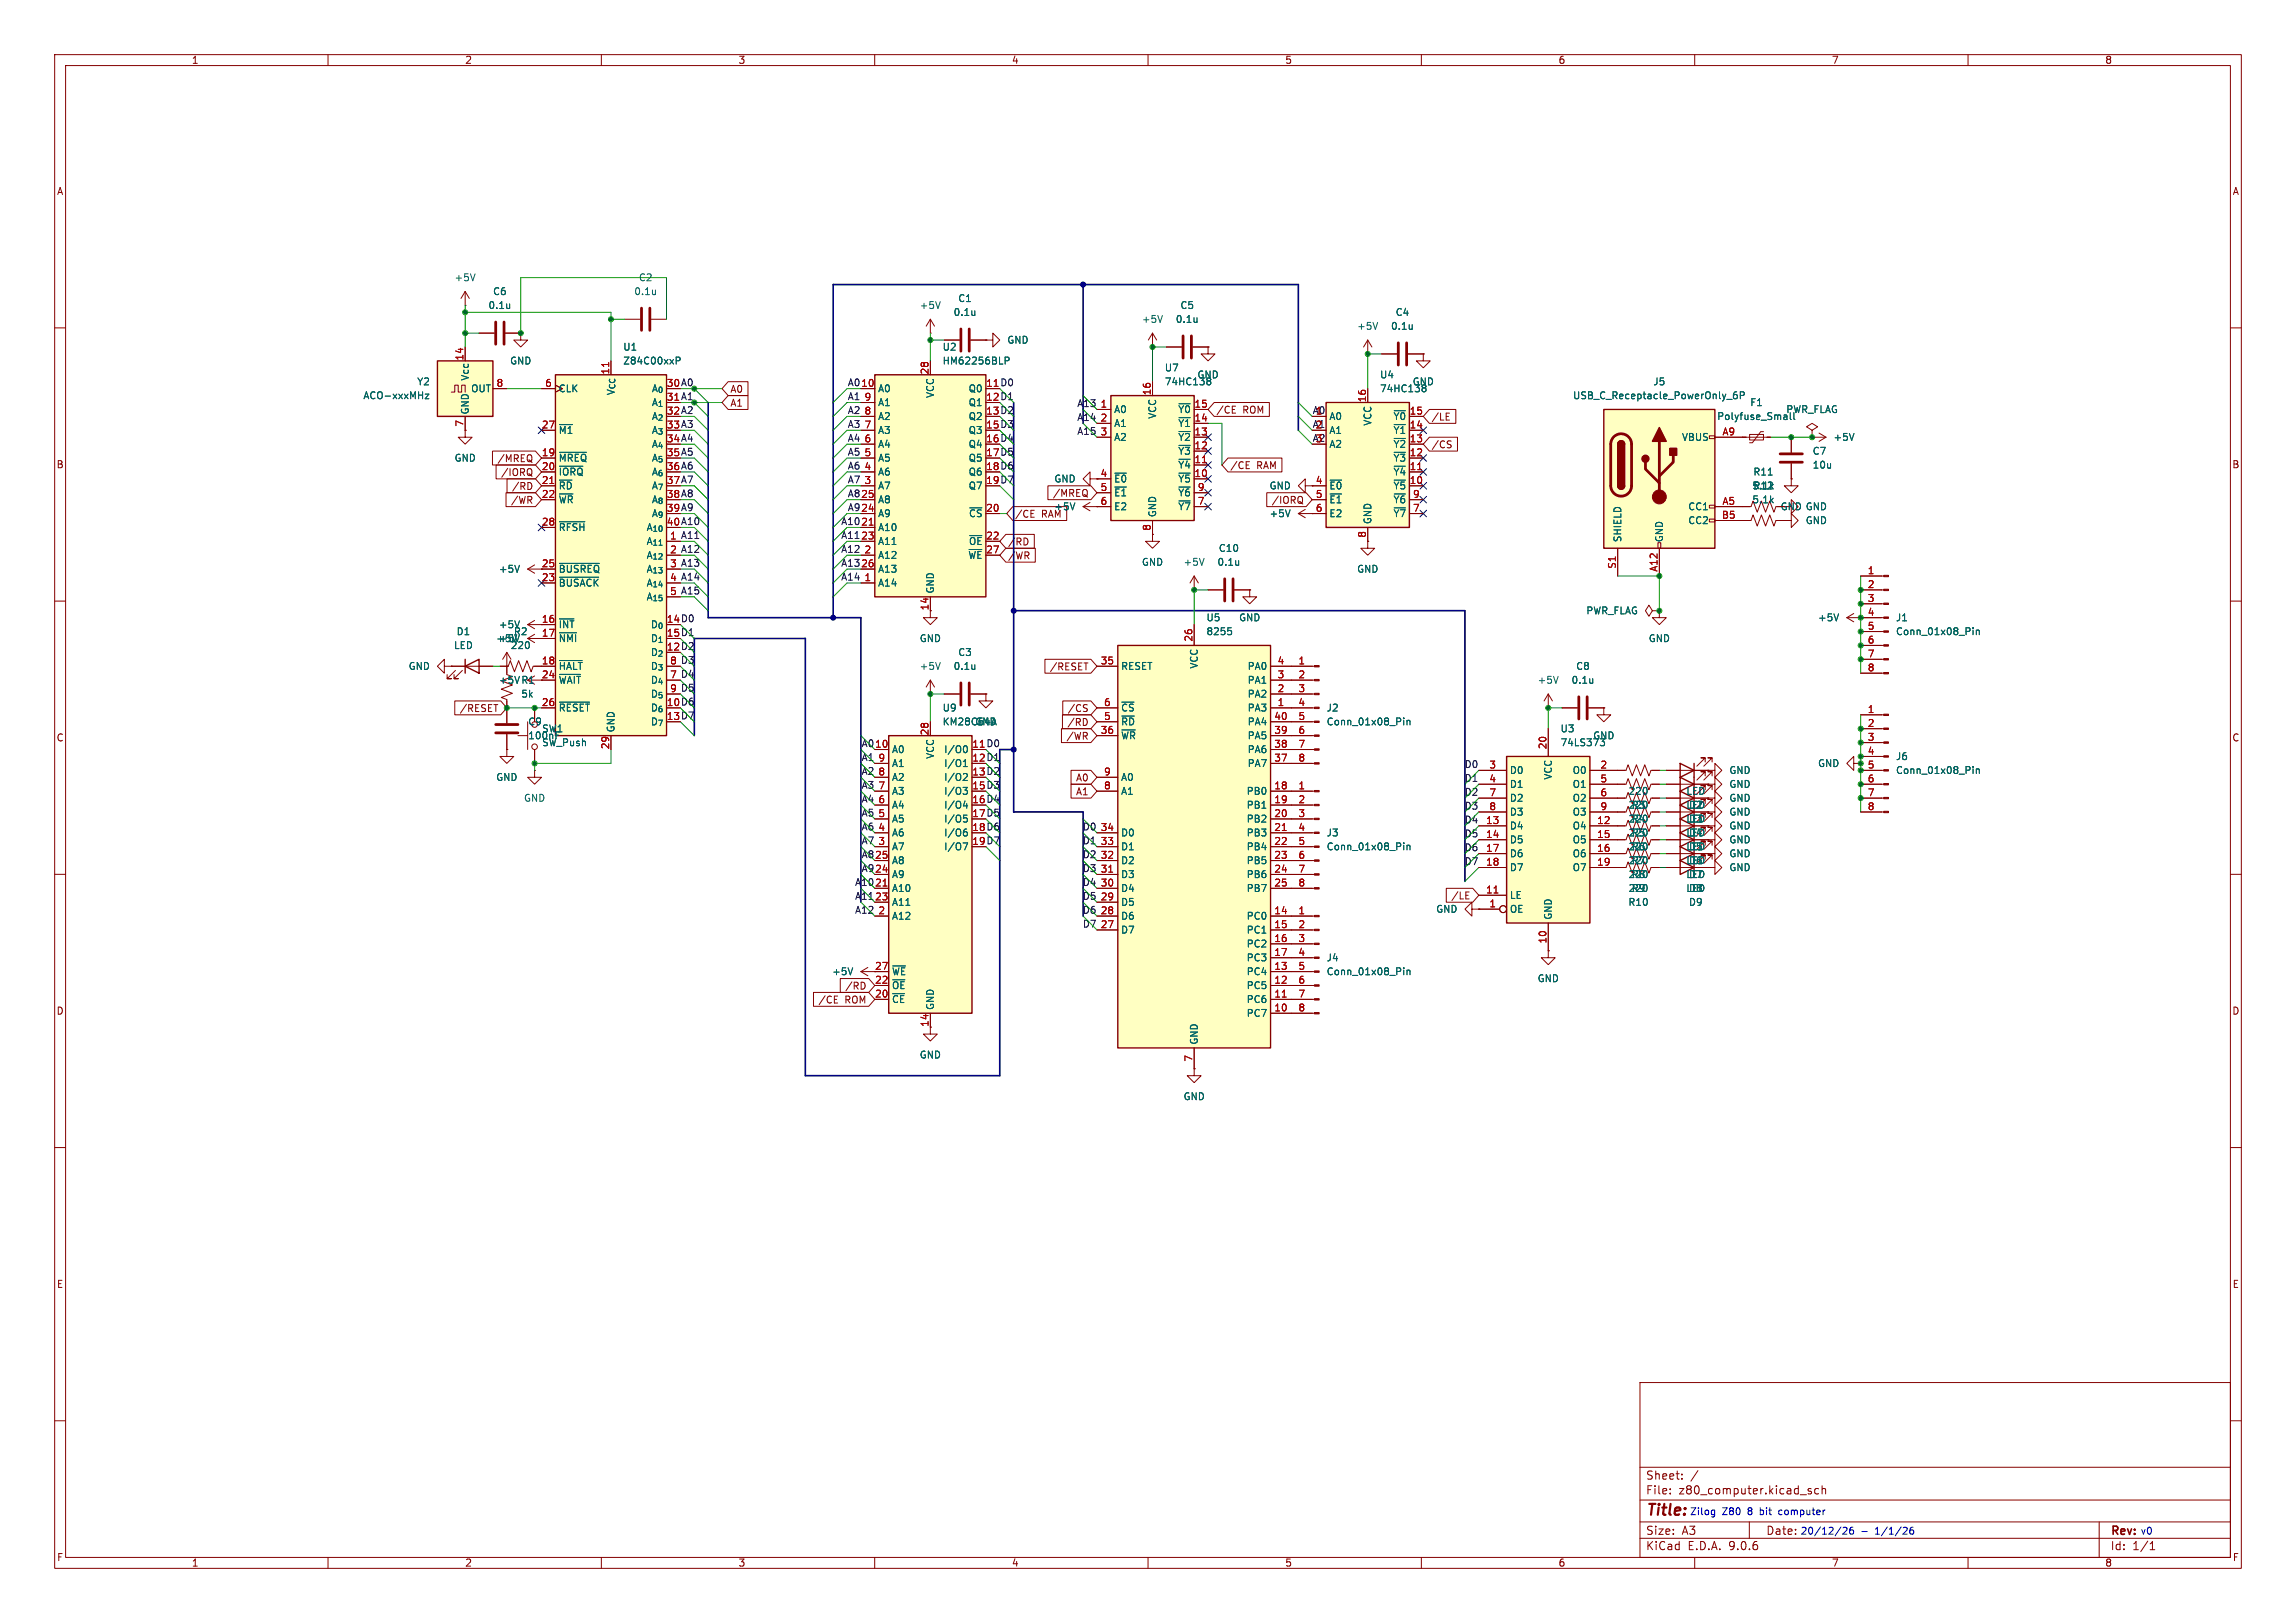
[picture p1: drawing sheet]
<svg xmlns="http://www.w3.org/2000/svg" width="420mm" height="297mm" viewBox="0 0 420 297" stroke-linecap="round" stroke-linejoin="round" font-family="sans-serif">
<defs><g id="words">
<text font-size="2.8" fill="#840000" x="301" y="277.9">Title:</text>
<g font-size="2.1" fill="#840000">
<text x="301" y="273.7">File:</text>
<text x="301" y="271">Sheet:</text>
<text x="307.1" y="273.7">z80_computer.kicad_sch</text>
<text x="301" y="281.1">Size:</text>
<text x="307.6" y="281.1">A3</text>
<text x="323" y="281.1">Date:</text>
<text x="386" y="281.3">Rev:</text>
<text x="301" y="283.9">KiCad</text>
<text x="308.7" y="283.9">E.D.A.</text>
<text x="316.3" y="283.9">9.0.6</text>
<text x="386" y="283.9">Id:</text>
<text x="390.1" y="283.9">1/1</text>
</g>
<g font-size="1.8" fill="#840000">
<text x="35" y="11.9">1</text>
<text x="85" y="11.9">2</text>
<text x="135" y="11.9">3</text>
<text x="185" y="11.9">4</text>
<text x="235" y="11.9">5</text>
<text x="285" y="11.9">6</text>
<text x="335" y="11.9">7</text>
<text x="385" y="11.9">8</text>
<text x="10.3" y="35.9">A</text>
<text x="408.3" y="35.9">A</text>
<text x="121.9" y="70.9">30 A0</text>
<text x="121.9" y="75.9">32 A2</text>
<text x="133.5" y="74.6">A1</text>
<text x="133.5" y="72.1">A0</text>
<text x="180.3" y="73.4">12 D1</text>
<text x="180.3" y="75.9">13 D2</text>
<text x="222.4" y="75.9">/CE</text>
<text x="227.3" y="75.9">ROM</text>
<text x="240" y="75.9">A0</text>
<text x="261.8" y="77.2">/LE</text>
<text x="121.9" y="78.5">33 A3</text>
<text x="121.9" y="81">34 A4</text>
<text x="121.9" y="83.6">35 A5</text>
<text x="180.3" y="78.5">15 D3</text>
<text x="180.3" y="81">16 D4</text>
<text x="180.3" y="83.6">17 D5</text>
<text x="240" y="80.9">A2</text>
<text x="261.8" y="82.2">/CS</text>
<text x="10.3" y="85.9">B</text>
<text x="90.9" y="84.8">/MREQ</text>
<text x="91.6" y="87.3">/IORQ</text>
<text x="93.6" y="89.9">/RD</text>
<text x="121.9" y="86.1">36 A6</text>
<text x="121.9" y="88.6">37 A7</text>
<text x="180.3" y="86.1">18 D6</text>
<text x="180.3" y="88.6">19 D7</text>
<text x="201.2" y="87.4">4</text>
<text x="224.9" y="86">/CE</text>
<text x="229.9" y="86">RAM</text>
<text x="240.6" y="88.6">4</text>
<text x="408.2" y="85.9">B</text>
<text x="93.4" y="92.4">/WR</text>
<text x="121.9" y="91.2">38 A8</text>
<text x="121.9" y="93.7">39 A9</text>
<text x="185.6" y="94.9">/CE</text>
<text x="190.5" y="94.9">RAM</text>
<text x="192.5" y="91.1">/MREQ</text>
<text x="232.5" y="92.4">/IORQ</text>
<text x="325.6" y="93.6">GND GND</text>
<text x="121.9" y="96.3">40 A10</text>
<text x="122.5" y="101.3">2 A12</text>
<text x="184.3" y="100">/RD</text>
<text x="122.5" y="106.4">4 A14</text>
<text x="184.3" y="102.6">/WR</text>
<text x="121.9" y="114">14 D0</text>
<text x="121.9" y="116.6">15 D1</text>
<text x="121.9" y="119.1">12 D2</text>
<text x="192" y="122.9">/RESET</text>
<text x="84" y="130.5">/RESET</text>
<text x="121.9" y="129.3">10 D6</text>
<text x="121.9" y="131.8">13 D7</text>
<text x="195.2" y="130.5">/CS</text>
<text x="10.3" y="135.9">C</text>
<text x="195" y="135.6">/WR</text>
<text x="195.2" y="133">/RD</text>
<text x="408.2" y="135.9">C</text>
<text x="177.8" y="139.4">12 D1</text>
<text x="177.8" y="142">13 D2</text>
<text x="196.7" y="143.2">A0</text>
<text x="177.8" y="144.5">15 D3</text>
<text x="177.8" y="147.1">16 D4</text>
<text x="177.8" y="149.6">17 D5</text>
<text x="196.7" y="145.7">A1</text>
<text x="177.8" y="152.1">18 D6</text>
<text x="177.8" y="154.7">19 D7</text>
<text x="265.4" y="164.8">/LE</text>
<text x="10.3" y="185.9">D</text>
<text x="149.6" y="183.8">/CE</text>
<text x="154.5" y="181.3">/RD</text>
<text x="154.5" y="183.8">ROM</text>
<text x="408.2" y="185.9">D</text>
<text x="10.3" y="235.9">E</text>
<text x="408.3" y="235.9">E</text>
<text x="10.3" y="285.9">F</text>
<text x="35" y="286.9">1</text>
<text x="85" y="286.9">2</text>
<text x="135" y="286.9">3</text>
<text x="185" y="286.9">4</text>
<text x="235" y="286.9">5</text>
<text x="285" y="286.9">6</text>
<text x="335" y="286.9">7</text>
<text x="385" y="286.9">8</text>
<text x="408.3" y="285.9">F</text>
</g>
<g font-size="1.8" fill="#006464">
<text x="83.1" y="51.7">+5V</text>
<text x="116.8" y="51.7">C2</text>
<text x="89.3" y="56.7">0.1u</text>
<text x="90.1" y="54.2">C6</text>
<text x="115.9" y="54.2">0.1u</text>
<text x="168.1" y="56.7">+5V</text>
<text x="174.3" y="58">0.1u</text>
<text x="175.2" y="55.5">C1</text>
<text x="208.8" y="59.3">+5V</text>
<text x="215" y="59.3">0.1u</text>
<text x="215.8" y="56.7">C5</text>
<text x="255.2" y="58">C4</text>
<text x="113.9" y="64.4">U1</text>
<text x="172.3" y="64.4">U2</text>
<text x="184.2" y="63.1">GND</text>
<text x="248.2" y="60.6">+5V</text>
<text x="254.4" y="60.6">0.1u</text>
<text x="76.2" y="70.7">Y2</text>
<text x="86" y="69.8" transform="rotate(-90 86 69.8)">Vcc</text>
<text x="86.1" y="72">OUT</text>
<text x="93.2" y="66.9">GND</text>
<text x="102.1" y="72">CLK</text>
<text x="113.9" y="66.9">Z84C00xxP</text>
<text x="119.1" y="72">A_{0}</text>
<text x="160.5" y="72">A0</text>
<text x="172.3" y="66.9">HM62256BLP</text>
<text x="177.1" y="72">Q0</text>
<text x="213" y="68.2">U7</text>
<text x="213" y="70.7">74HC138</text>
<text x="218.9" y="69.4">GND</text>
<text x="252.3" y="69.4">U4</text>
<text x="252.3" y="72">74HC138</text>
<text x="258.3" y="70.7">GND</text>
<text x="302.3" y="70.7">J5</text>
<text x="66.4" y="73.3">ACO-xxxMHz</text>
<text x="86" y="75.9" transform="rotate(-90 86 75.9)">GND</text>
<text x="119.1" y="74.5">A_{1}</text>
<text x="119.1" y="77.1">A_{2}</text>
<text x="160.5" y="74.5">A1</text>
<text x="160.5" y="77.1">A2</text>
<text x="171" y="72.9" transform="rotate(-90 171 72.9)">VCC</text>
<text x="177.1" y="74.5">Q1</text>
<text x="177.1" y="77.1">Q2</text>
<text x="203.7" y="75.8">A0</text>
<text x="211.7" y="76.7" transform="rotate(-90 211.7 76.7)">VCC</text>
<text x="215.4" y="75.8">~{Y0}</text>
<text x="243.1" y="77.1">A0</text>
<text x="251.1" y="78" transform="rotate(-90 251.1 78)">VCC</text>
<text x="254.8" y="77.1">~{Y0}</text>
<text x="287.6" y="73.3">USB_C_Receptacle_PowerOnly_6P</text>
<text x="314" y="77.1">Polyfuse_Small</text>
<text x="320.1" y="74.5">F1</text>
<text x="326.7" y="75.8">PWR_FLAG</text>
<text x="102.1" y="79.6">~{M1}</text>
<text x="119.1" y="79.6">A_{3}</text>
<text x="119.1" y="82.1">A_{4}</text>
<text x="160.5" y="79.6">A3</text>
<text x="160.5" y="82.1">A4</text>
<text x="177.1" y="79.6">Q3</text>
<text x="177.1" y="82.1">Q4</text>
<text x="203.7" y="78.3">A1</text>
<text x="203.7" y="80.9">A2</text>
<text x="215.4" y="78.3">~{Y1}</text>
<text x="215.4" y="80.9">~{Y2}</text>
<text x="215.4" y="83.4">~{Y3}</text>
<text x="243.1" y="79.6">A1</text>
<text x="243.1" y="82.1">A2</text>
<text x="254.8" y="79.6">~{Y1}</text>
<text x="254.8" y="82.1">~{Y2}</text>
<text x="307.6" y="80.9">VBUS</text>
<text x="331.5" y="83.4">C7</text>
<text x="335.3" y="80.9">+5V</text>
<text x="83.1" y="84.7">GND</text>
<text x="102.1" y="84.7">~{MREQ}</text>
<text x="102.1" y="87.2">~{IORQ}</text>
<text x="102.1" y="89.8">~{RD}</text>
<text x="119.1" y="84.7">A_{5}</text>
<text x="119.1" y="87.2">A_{6}</text>
<text x="119.1" y="89.8">A_{7}</text>
<text x="160.5" y="84.7">A5</text>
<text x="160.5" y="87.2">A6</text>
<text x="160.5" y="89.8">A7</text>
<text x="177.1" y="84.7">Q5</text>
<text x="177.1" y="87.2">Q6</text>
<text x="177.1" y="89.8">Q7</text>
<text x="192.8" y="88.5">GND</text>
<text x="203.7" y="88.5">~{E0}</text>
<text x="215.4" y="86">~{Y4}</text>
<text x="215.4" y="88.5">~{Y5}</text>
<text x="232.1" y="89.8">GND</text>
<text x="243.1" y="89.8">~{E0}</text>
<text x="254.8" y="84.7">~{Y3}</text>
<text x="254.8" y="87.2">~{Y4}</text>
<text x="254.8" y="89.8">~{Y5}</text>
<text x="320.6" y="89.8">R12</text>
<text x="320.6" y="87.2">R11</text>
<text x="331.5" y="86">10u</text>
<text x="102.1" y="92.3">~{WR}</text>
<text x="119.1" y="92.3">A_{8}</text>
<text x="119.1" y="94.8">A_{9}</text>
<text x="160.5" y="92.3">A8</text>
<text x="160.5" y="94.8">A9</text>
<text x="177.1" y="94.8">~{CS}</text>
<text x="192.8" y="93.6">+5V</text>
<text x="203.7" y="91">~{E1}</text>
<text x="203.7" y="93.6">E2</text>
<text x="211.7" y="94.7" transform="rotate(-90 211.7 94.7)">GND</text>
<text x="215.4" y="91">~{Y6}</text>
<text x="215.4" y="93.6">~{Y7}</text>
<text x="232.1" y="94.8">+5V</text>
<text x="243.1" y="92.3">~{E1}</text>
<text x="243.1" y="94.8">E2</text>
<text x="254.8" y="92.3">~{Y6}</text>
<text x="254.8" y="94.8">~{Y7}</text>
<text x="308.7" y="93.6">CC1</text>
<text x="320.5" y="92.3">5.1k</text>
<text x="102.1" y="97.4">~{RFSH}</text>
<text x="118.1" y="97.4">A_{10}</text>
<text x="118.1" y="99.9">A_{11}</text>
<text x="160.5" y="97.4">A10</text>
<text x="160.5" y="99.9">A11</text>
<text x="177.1" y="99.9">~{OE}</text>
<text x="222.8" y="101.2">C10</text>
<text x="251.1" y="96" transform="rotate(-90 251.1 96)">GND</text>
<text x="296.8" y="99.3" transform="rotate(-90 296.8 99.3)">SHIELD</text>
<text x="304.4" y="99.3" transform="rotate(-90 304.4 99.3)">GND</text>
<text x="308.7" y="96.1">CC2</text>
<text x="330.2" y="96.1">GND</text>
<text x="91.2" y="105">+5V</text>
<text x="102.1" y="105">~{BUSREQ}</text>
<text x="102.1" y="107.5">~{BUSACK}</text>
<text x="118.1" y="102.5">A_{12}</text>
<text x="118.1" y="105">A_{13}</text>
<text x="118.1" y="107.5">A_{14}</text>
<text x="160.5" y="102.5">A12</text>
<text x="160.5" y="105">A13</text>
<text x="160.5" y="107.5">A14</text>
<text x="177" y="102.5">~{WE}</text>
<text x="208.8" y="103.7">GND</text>
<text x="216.4" y="103.7">+5V</text>
<text x="222.6" y="103.7">0.1u</text>
<text x="248.2" y="105">GND</text>
<text x="118.1" y="110.1">A_{15}</text>
<text x="171" y="108.7" transform="rotate(-90 171 108.7)">GND</text>
<text x="220.6" y="113.9">U5</text>
<text x="226.6" y="113.9">GND</text>
<text x="290.1" y="112.6">PWR_FLAG</text>
<text x="332.5" y="113.9">+5V</text>
<text x="346.7" y="113.9">J1</text>
<text x="82.9" y="119">LED</text>
<text x="83.4" y="116.4">D1</text>
<text x="90.7" y="117.7">+5V</text>
<text x="91.2" y="115.2">+5V</text>
<text x="93.3" y="119">220</text>
<text x="93.9" y="116.4">R2</text>
<text x="102.1" y="115.2">~{INT}</text>
<text x="102.1" y="117.7">~{NMI}</text>
<text x="118.9" y="115.2">D_{0}</text>
<text x="118.9" y="117.7">D_{1}</text>
<text x="168.1" y="117.7">GND</text>
<text x="220.6" y="116.4">8255</text>
<text x="301.5" y="117.7">GND</text>
<text x="346.7" y="116.4">Conn_01x08_Pin</text>
<text x="74.7" y="122.8">GND</text>
<text x="91.2" y="125.3">+5V R1</text>
<text x="102.1" y="122.8">~{HALT}</text>
<text x="102.1" y="125.3">~{WAIT}</text>
<text x="118.9" y="120.2">D_{2}</text>
<text x="118.9" y="122.8">D_{3}</text>
<text x="118.9" y="125.3">D_{4}</text>
<text x="168.1" y="122.8">+5V</text>
<text x="174.3" y="122.8">0.1u</text>
<text x="175.2" y="120.2">C3</text>
<text x="205" y="122.8">RESET</text>
<text x="219.3" y="122.4" transform="rotate(-90 219.3 122.4)">VCC</text>
<text x="228.1" y="122.8">PA0</text>
<text x="228.1" y="125.3">PA1</text>
<text x="281.2" y="125.3">+5V</text>
<text x="287.4" y="125.3">0.1u</text>
<text x="288.2" y="122.8">C8</text>
<text x="95.3" y="127.9">5k</text>
<text x="102.1" y="130.4">~{RESET}</text>
<text x="118.9" y="127.9">D_{5}</text>
<text x="118.9" y="130.4">D_{6}</text>
<text x="172.3" y="130.4">U9</text>
<text x="205" y="130.4">~{CS}</text>
<text x="228.1" y="127.9">PA2</text>
<text x="228.1" y="130.4">PA3</text>
<text x="242.6" y="130.4">J2</text>
<text x="96.5" y="132.9">C9</text>
<text x="96.5" y="135.5">100nF</text>
<text x="99.1" y="134.2">SW1</text>
<text x="99.1" y="136.8">SW_Push</text>
<text x="112.6" y="134.1" transform="rotate(-90 112.6 134.1)">GND</text>
<text x="118.9" y="132.9">D_{7}</text>
<text x="172.3" y="132.9">KM28C64A</text>
<text x="178.3" y="132.9">GND</text>
<text x="205" y="132.9">~{RD}</text>
<text x="205" y="135.5">~{WR}</text>
<text x="228.1" y="132.9">PA4</text>
<text x="228.1" y="135.5">PA5</text>
<text x="242.6" y="132.9">Conn_01x08_Pin</text>
<text x="285.4" y="136.8">74LS373</text>
<text x="285.4" y="134.2">U3</text>
<text x="291.3" y="135.5">GND</text>
<text x="90.7" y="143.1">GND</text>
<text x="163.1" y="138">A0</text>
<text x="163.1" y="140.6">A1</text>
<text x="163.1" y="143.1">A2</text>
<text x="171" y="139" transform="rotate(-90 171 139)">VCC</text>
<text x="172.6" y="138">I/O0</text>
<text x="172.6" y="140.6">I/O1</text>
<text x="172.6" y="143.1">I/O2</text>
<text x="205" y="143.1">A0</text>
<text x="228.1" y="138">PA6</text>
<text x="228.1" y="140.6">PA7</text>
<text x="276.1" y="141.8">D0</text>
<text x="284.1" y="142.8" transform="rotate(-90 284.1 142.8)">VCC</text>
<text x="287.6" y="141.8">O0</text>
<text x="316.2" y="141.8">GND</text>
<text x="332.5" y="140.6">GND</text>
<text x="346.7" y="139.3">J6</text>
<text x="346.7" y="141.8">Conn_01x08_Pin</text>
<text x="95.8" y="146.9">GND</text>
<text x="163.1" y="145.6">A3</text>
<text x="163.1" y="148.2">A4</text>
<text x="172.6" y="145.6">I/O3</text>
<text x="172.6" y="148.2">I/O4</text>
<text x="205" y="145.6">A1</text>
<text x="227.9" y="145.6">PB0</text>
<text x="227.9" y="148.2">PB1</text>
<text x="276.1" y="144.4">D1</text>
<text x="276.1" y="146.9">D2</text>
<text x="276.1" y="149.5">D3</text>
<text x="287.6" y="144.4">O1</text>
<text x="287.6" y="146.9">O2</text>
<text x="287.6" y="149.5">O3</text>
<text x="297.8" y="145.6">220</text>
<text x="297.8" y="148.2">220</text>
<text x="298.4" y="148.2">R3</text>
<text x="308.4" y="145.6">LED</text>
<text x="308.4" y="148.2">LED</text>
<text x="308.9" y="148.2">D2</text>
<text x="316.2" y="146.9">GND</text>
<text x="316.2" y="149.5">GND</text>
<text x="316.2" y="144.4">GND</text>
<text x="163.1" y="150.7">A5</text>
<text x="163.1" y="153.3">A6</text>
<text x="163.1" y="155.8">A7</text>
<text x="172.6" y="150.7">I/O5</text>
<text x="172.6" y="153.3">I/O6</text>
<text x="172.6" y="155.8">I/O7</text>
<text x="205" y="153.3">D0</text>
<text x="205" y="155.8">D1</text>
<text x="227.9" y="150.7">PB2</text>
<text x="227.9" y="153.3">PB3</text>
<text x="227.9" y="155.8">PB4</text>
<text x="242.6" y="153.3">J3</text>
<text x="242.6" y="155.8">Conn_01x08_Pin</text>
<text x="276.1" y="152">D4</text>
<text x="276.1" y="154.5">D5</text>
<text x="287.6" y="152">O4</text>
<text x="287.6" y="154.5">O5</text>
<text x="297.8" y="150.7">220</text>
<text x="297.8" y="153.3">220</text>
<text x="297.8" y="155.8">220</text>
<text x="298.4" y="153.3">R5</text>
<text x="298.4" y="155.8">R6</text>
<text x="298.4" y="150.7">R4</text>
<text x="308.4" y="155.8">LED</text>
<text x="308.4" y="150.7">LED</text>
<text x="308.4" y="153.3">LED</text>
<text x="308.9" y="150.7">D3</text>
<text x="308.9" y="153.3">D4</text>
<text x="308.9" y="155.8">D5</text>
<text x="316.2" y="152">GND</text>
<text x="316.2" y="154.5">GND</text>
<text x="163.1" y="158.3">A8</text>
<text x="163.1" y="160.9">A9</text>
<text x="205" y="158.3">D2</text>
<text x="205" y="160.9">D3</text>
<text x="227.9" y="158.3">PB5</text>
<text x="227.9" y="160.9">PB6</text>
<text x="276.1" y="157.1">D6</text>
<text x="276.1" y="159.6">D7</text>
<text x="287.6" y="157.1">O6</text>
<text x="287.6" y="159.6">O7</text>
<text x="297.8" y="158.3">220</text>
<text x="297.8" y="160.9">220</text>
<text x="298.4" y="160.9">R8</text>
<text x="298.4" y="158.3">R7</text>
<text x="308.4" y="160.9">LED</text>
<text x="308.4" y="158.3">LED</text>
<text x="308.9" y="160.9">D7</text>
<text x="308.9" y="158.3">D6</text>
<text x="316.2" y="157.1">GND</text>
<text x="316.2" y="159.6">GND</text>
<text x="163.1" y="163.4">A10</text>
<text x="163.1" y="166">A11</text>
<text x="205" y="163.4">D4</text>
<text x="205" y="166">D5</text>
<text x="227.9" y="163.4">PB7</text>
<text x="262.6" y="167.2">GND</text>
<text x="276.1" y="164.7">LE</text>
<text x="276.1" y="167.2">OE</text>
<text x="297.8" y="166">R10</text>
<text x="297.8" y="163.4">220</text>
<text x="298.4" y="163.4">R9</text>
<text x="308.4" y="163.4">LED</text>
<text x="308.9" y="166">D9</text>
<text x="308.9" y="163.4">D8</text>
<text x="163.1" y="168.5">A12</text>
<text x="205" y="168.5">D6</text>
<text x="205" y="171">D7</text>
<text x="227.9" y="168.5">PC0</text>
<text x="227.9" y="171">PC1</text>
<text x="227.9" y="173.6">PC2</text>
<text x="284.1" y="168.4" transform="rotate(-90 284.1 168.4)">GND</text>
<text x="152.1" y="178.7">+5V</text>
<text x="163.1" y="178.7">~{WE}</text>
<text x="227.9" y="176.1">PC3</text>
<text x="227.9" y="178.7">PC4</text>
<text x="242.6" y="176.1">J4</text>
<text x="242.6" y="178.7">Conn_01x08_Pin</text>
<text x="281.2" y="179.9">GND</text>
<text x="163.1" y="181.2">~{OE}</text>
<text x="163.1" y="183.7">~{CE}</text>
<text x="171" y="184.9" transform="rotate(-90 171 184.9)">GND</text>
<text x="227.9" y="181.2">PC5</text>
<text x="227.9" y="183.7">PC6</text>
<text x="219.3" y="191.3" transform="rotate(-90 219.3 191.3)">GND</text>
<text x="227.9" y="186.3">PC7</text>
<text x="168.1" y="193.9">GND</text>
<text x="216.4" y="201.5">GND</text>
</g>
<g font-size="1.8" fill="#a90000">
<text x="84.8" y="66.1" transform="rotate(-90 84.8 66.1)">14</text>
<text x="90.7" y="70.9">8</text>
<text x="99.6" y="70.9">6</text>
<text x="111.5" y="68.6" transform="rotate(-90 111.5 68.6)">11</text>
<text x="121.9" y="70.9">30</text>
<text x="157.4" y="70.9">10</text>
<text x="169.9" y="68.6" transform="rotate(-90 169.9 68.6)">28</text>
<text x="180.3" y="70.9">11 D0</text>
<text x="180.3" y="70.9">11</text>
<text x="112.6" y="72.5" transform="rotate(-90 112.6 72.5)">V_{CC}</text>
<text x="121.9" y="73.4">31 A1</text>
<text x="121.9" y="73.4">31</text>
<text x="121.9" y="75.9">32</text>
<text x="158" y="73.4">9</text>
<text x="158" y="75.9">8</text>
<text x="180.3" y="73.4">12</text>
<text x="180.3" y="75.9">13</text>
<text x="201.2" y="74.7">1</text>
<text x="201.2" y="77.2">2</text>
<text x="210.6" y="72.4" transform="rotate(-90 210.6 72.4)">16</text>
<text x="218.4" y="74.7">15</text>
<text x="218.4" y="77.2">14</text>
<text x="240.6" y="75.9">1</text>
<text x="249.9" y="73.7" transform="rotate(-90 249.9 73.7)">16</text>
<text x="257.8" y="75.9">15</text>
<text x="84.8" y="78.2" transform="rotate(-90 84.8 78.2)">7</text>
<text x="99" y="78.5">27</text>
<text x="99" y="83.6">19</text>
<text x="121.9" y="78.5">33</text>
<text x="121.9" y="81">34</text>
<text x="121.9" y="83.6">35</text>
<text x="158" y="78.5">7</text>
<text x="158" y="81">6</text>
<text x="158" y="83.6">5</text>
<text x="180.3" y="78.5">15</text>
<text x="180.3" y="81">16</text>
<text x="180.3" y="83.6">17</text>
<text x="201.2" y="79.8">3</text>
<text x="218.4" y="79.8">13</text>
<text x="218.4" y="82.3">12</text>
<text x="240.6" y="78.5">2</text>
<text x="240.6" y="81">3</text>
<text x="257.8" y="78.5">14</text>
<text x="257.8" y="81">13</text>
<text x="257.8" y="83.6">12</text>
<text x="315" y="79.8">A9</text>
<text x="99" y="86.1">20</text>
<text x="99" y="88.6">21</text>
<text x="121.9" y="86.1">36</text>
<text x="121.9" y="88.6">37</text>
<text x="158" y="86.1">4</text>
<text x="158" y="88.6">3</text>
<text x="180.3" y="86.1">18</text>
<text x="180.3" y="88.6">19</text>
<text x="201.2" y="89.9">5</text>
<text x="218.4" y="84.8">11</text>
<text x="218.4" y="87.4">10</text>
<text x="219" y="89.9">9</text>
<text x="257.8" y="86.1">11</text>
<text x="257.8" y="88.6">10</text>
<text x="99" y="91.2">22</text>
<text x="121.9" y="91.2">38</text>
<text x="121.9" y="93.7">39</text>
<text x="157.4" y="91.2">25</text>
<text x="157.4" y="93.7">24</text>
<text x="180.3" y="93.7">20</text>
<text x="201.2" y="92.5">6</text>
<text x="219" y="92.5">7</text>
<text x="240.6" y="91.2">5</text>
<text x="240.6" y="93.7">6</text>
<text x="258.4" y="91.2">9</text>
<text x="258.4" y="93.7">7</text>
<text x="314.9" y="95">B5</text>
<text x="315" y="92.5">A5</text>
<text x="99" y="96.3">28</text>
<text x="121.9" y="96.3">40</text>
<text x="122.5" y="98.8">1</text>
<text x="122.5" y="101.3">2</text>
<text x="157.4" y="96.3">21</text>
<text x="157.4" y="98.8">23</text>
<text x="158" y="101.3">2</text>
<text x="180.3" y="98.8">22</text>
<text x="180.3" y="101.3">27</text>
<text x="210.6" y="97.2" transform="rotate(-90 210.6 97.2)">8</text>
<text x="249.9" y="98.5" transform="rotate(-90 249.9 98.5)">8</text>
<text x="99" y="103.9">25</text>
<text x="99" y="106.4">23</text>
<text x="122.5" y="103.9">3</text>
<text x="122.5" y="106.4">4</text>
<text x="157.4" y="103.9">26</text>
<text x="158" y="106.4">1</text>
<text x="295.7" y="104.2" transform="rotate(-90 295.7 104.2)">S1</text>
<text x="303.3" y="104.7" transform="rotate(-90 303.3 104.7)">A12</text>
<text x="341.6" y="105.2">1</text>
<text x="341.6" y="107.7">2</text>
<text x="122.5" y="109">5</text>
<text x="169.9" y="111.8" transform="rotate(-90 169.9 111.8)">14</text>
<text x="341.6" y="110.2">3</text>
<text x="341.6" y="112.8">4</text>
<text x="99" y="114">16</text>
<text x="99" y="116.6">17</text>
<text x="121.9" y="114">14</text>
<text x="121.9" y="116.6">15</text>
<text x="121.9" y="119.1">12</text>
<text x="218.2" y="117.5" transform="rotate(-90 218.2 117.5)">26</text>
<text x="341.6" y="115.3">5</text>
<text x="341.6" y="117.9">6</text>
<text x="99" y="121.7">18</text>
<text x="99" y="124.2">24</text>
<text x="122.5" y="121.7">8</text>
<text x="122.5" y="124.2">7</text>
<text x="201.3" y="121.7">35</text>
<text x="233.6" y="121.7">4</text>
<text x="233.6" y="124.2">3</text>
<text x="237.4" y="121.7">1</text>
<text x="237.4" y="124.2">2</text>
<text x="341.6" y="120.4">7</text>
<text x="341.6" y="122.9">8</text>
<text x="99" y="129.3">26</text>
<text x="121.9" y="129.3">10</text>
<text x="121.9" y="131.8">13</text>
<text x="122.5" y="126.7">9</text>
<text x="201.9" y="129.3">6</text>
<text x="201.9" y="131.8">5</text>
<text x="233" y="131.8">40</text>
<text x="233.6" y="126.7">2</text>
<text x="233.6" y="129.3">1</text>
<text x="237.4" y="126.7">3</text>
<text x="237.4" y="129.3">4</text>
<text x="237.4" y="131.8">5</text>
<text x="341.6" y="130.6">1</text>
<text x="111.5" y="137.2" transform="rotate(-90 111.5 137.2)">29</text>
<text x="160" y="136.9">10</text>
<text x="169.9" y="134.7" transform="rotate(-90 169.9 134.7)">28</text>
<text x="177.8" y="136.9">11 D0</text>
<text x="177.8" y="136.9">11</text>
<text x="201.3" y="134.4">36</text>
<text x="233" y="134.4">39</text>
<text x="233" y="136.9">38</text>
<text x="237.4" y="134.4">6</text>
<text x="237.4" y="136.9">7</text>
<text x="283" y="137.2" transform="rotate(-90 283 137.2)">20</text>
<text x="341.6" y="133.1">2</text>
<text x="341.6" y="135.6">3</text>
<text x="160.6" y="139.4">9</text>
<text x="160.6" y="142">8</text>
<text x="177.8" y="139.4">12</text>
<text x="177.8" y="142">13</text>
<text x="201.9" y="142">9</text>
<text x="233" y="139.4">37</text>
<text x="237.4" y="139.4">8</text>
<text x="272.3" y="140.7">3</text>
<text x="272.3" y="143.3">4</text>
<text x="292.7" y="140.7">2</text>
<text x="292.7" y="143.3">5</text>
<text x="341.6" y="138.2">4</text>
<text x="341.6" y="140.7">5</text>
<text x="341.6" y="143.3">6</text>
<text x="160.6" y="144.5">7</text>
<text x="160.6" y="147.1">6</text>
<text x="160.6" y="149.6">5</text>
<text x="177.8" y="144.5">15</text>
<text x="177.8" y="147.1">16</text>
<text x="177.8" y="149.6">17</text>
<text x="201.9" y="144.5">8</text>
<text x="233" y="144.5">18</text>
<text x="233" y="147.1">19</text>
<text x="233" y="149.6">20</text>
<text x="237.4" y="144.5">1</text>
<text x="237.4" y="147.1">2</text>
<text x="237.4" y="149.6">3</text>
<text x="272.3" y="145.8">7</text>
<text x="272.3" y="148.3">8</text>
<text x="292.7" y="145.8">6</text>
<text x="292.7" y="148.3">9</text>
<text x="341.6" y="145.8">7</text>
<text x="341.6" y="148.3">8</text>
<text x="160.6" y="152.1">4</text>
<text x="160.6" y="154.7">3</text>
<text x="177.8" y="152.1">18</text>
<text x="177.8" y="154.7">19</text>
<text x="201.3" y="152.1">34</text>
<text x="201.3" y="154.7">33</text>
<text x="233" y="152.1">21</text>
<text x="233" y="154.7">22</text>
<text x="237.4" y="152.1">4</text>
<text x="237.4" y="154.7">5</text>
<text x="271.7" y="150.9">13</text>
<text x="271.7" y="153.4">14</text>
<text x="271.7" y="156">17</text>
<text x="292.1" y="150.9">12</text>
<text x="292.1" y="153.4">15</text>
<text x="292.1" y="156">16</text>
<text x="160" y="157.2">25</text>
<text x="160" y="159.8">24</text>
<text x="201.3" y="157.2">32</text>
<text x="201.3" y="159.8">31</text>
<text x="233" y="157.2">23</text>
<text x="233" y="159.8">24</text>
<text x="237.4" y="157.2">6</text>
<text x="237.4" y="159.8">7</text>
<text x="271.7" y="158.5">18</text>
<text x="292.1" y="158.5">19</text>
<text x="160" y="162.3">21</text>
<text x="160" y="164.8">23</text>
<text x="160.6" y="167.4">2</text>
<text x="201.3" y="162.3">30</text>
<text x="201.3" y="164.8">29</text>
<text x="201.3" y="167.4">28</text>
<text x="233" y="162.3">25</text>
<text x="233" y="167.4">14</text>
<text x="237.4" y="162.3">8</text>
<text x="237.4" y="167.4">1</text>
<text x="271.7" y="163.6">11</text>
<text x="272.3" y="166.1">1</text>
<text x="201.3" y="169.9">27</text>
<text x="233" y="169.9">15</text>
<text x="233" y="172.5">16</text>
<text x="237.4" y="169.9">2</text>
<text x="237.4" y="172.5">3</text>
<text x="283" y="172.8" transform="rotate(-90 283 172.8)">10</text>
<text x="160" y="177.5">27</text>
<text x="233" y="175">17</text>
<text x="233" y="177.5">13</text>
<text x="237.4" y="175">4</text>
<text x="237.4" y="177.5">5</text>
<text x="160" y="180.1">22</text>
<text x="160" y="182.6">20</text>
<text x="233" y="180.1">12</text>
<text x="233" y="182.6">11</text>
<text x="233" y="185.2">10</text>
<text x="237.4" y="180.1">6</text>
<text x="237.4" y="182.6">7</text>
<text x="237.4" y="185.2">8</text>
<text x="169.9" y="188" transform="rotate(-90 169.9 188)">14</text>
<text x="218.2" y="194.4" transform="rotate(-90 218.2 194.4)">7</text>
</g>
<g font-size="1.8" fill="#009600">
<text x="155" y="70.8">A010</text>
<text x="155" y="75.9">A2</text>
<text x="155" y="78.4">A3</text>
<text x="155" y="83.5">A5</text>
<text x="155" y="80.9">A4</text>
<text x="155" y="86">A6</text>
<text x="155" y="88.6">A7</text>
<text x="155" y="91.1">A825</text>
<text x="155" y="93.6">A924</text>
<text x="122.5" y="98.8">1 A11</text>
<text x="122.5" y="103.9">3 A13</text>
<text x="122.5" y="109">5 A15</text>
</g>
<g font-size="1.8" fill="#0f0f0f">
<text x="155" y="73.3">A1</text>
<text x="196.9" y="74.6">A13</text>
<text x="196.9" y="77.1">A14</text>
<text x="196.9" y="79.7">A15</text>
<text x="153.8" y="101.3">A12</text>
<text x="153.8" y="98.7">A11</text>
<text x="153.8" y="96.2">A10</text>
<text x="153.8" y="103.8">A13</text>
<text x="153.8" y="106.3">A14</text>
<text x="122.5" y="121.7">8 D3</text>
<text x="122.5" y="124.2">7 D4</text>
<text x="122.5" y="126.7">9 D5</text>
<text x="157.5" y="136.8">A010</text>
<text x="157.5" y="141.9">A2</text>
<text x="157.5" y="139.4">A1</text>
<text x="267.8" y="143.2">D1</text>
<text x="267.8" y="140.6">D0</text>
<text x="157.5" y="147">A4</text>
<text x="157.5" y="149.5">A5</text>
<text x="157.5" y="144.4">A3</text>
<text x="267.8" y="148.2">D3</text>
<text x="267.8" y="145.7">D2</text>
<text x="157.5" y="152.1">A6</text>
<text x="157.5" y="154.6">A7</text>
<text x="198" y="152.1">D0</text>
<text x="198" y="154.6">D1</text>
<text x="267.8" y="155.9">D6</text>
<text x="267.8" y="153.3">D5</text>
<text x="267.8" y="150.8">D4</text>
<text x="157.5" y="159.7">A924</text>
<text x="157.5" y="157.1">A825</text>
<text x="198" y="157.1">D2</text>
<text x="198" y="159.7">D3</text>
<text x="267.8" y="158.4">D7</text>
<text x="156.3" y="162.2">A10</text>
<text x="156.3" y="164.8">A11</text>
<text x="156.3" y="167.3">A12</text>
<text x="198" y="167.3">D6</text>
<text x="198" y="164.8">D5</text>
<text x="198" y="162.2">D4</text>
<text x="198" y="169.8">D7</text>
</g>
<g font-size="1.8" fill="#0000c2">
<text x="309.1" y="277.5">Zilog</text>
<text x="315" y="277.5">Z80</text>
<text x="319.8" y="277.5">8</text>
<text x="322.2" y="277.5">bit</text>
<text x="325.8" y="277.5">computer</text>
<text x="329.3" y="281">20/12/26</text>
<text x="343.1" y="281">1/1/26</text>
<text x="391.5" y="281">v0</text>
</g>
</g></defs>
<g fill="none" stroke="#840000" stroke-width=".18">
<path d="M10 10h400v277h-400zM12 12h396v273h-396zM60 10v2M110 10v2M160 10v2M210 10v2M260 10v2M310 10v2M360 10v2M10 60h2M408 60h2M237.5 94l1.3 .7"/>
<path d="M237.5 94h2.5M238.8 93.2l-1.3 .8M240 94h.1M10 110h2M408 110h2M92.7 137.2v1.2h1.3l-1.3 1.3-1.3-1.3h1.3M92.7 137.2h.1M10 160h2M97.8 141v1.2h1.3l-1.3 1.3-1.3-1.3h1.3M97.8 141h.1M408 160h2M10 210h2"/>
<path d="M408 210h2M300 253h108v32h-108zM10 260h2M300 278.5h108M300 274.5h108M300 268.5h108M305.5 273.2v.2M305.5 272.5v.1M307.7 270.5v.2M307.7 269.8v.1M310.6 269.1l-1.3 1.9M320 278.5v3"/>
<path d="M330.7 272.7l.7 .4-.2 .3-.5-.1M331.3 272.5l-.4-.1-.2 .2M332.7 272.5l-.5-.1-.3 .3v.4l.2 .2h.6M333.3 272.5l.2-.1 .4 .1v.9M333.3 271.9v1.5M384 278.5v6.5M408 260h2M60 285v2M110 285v2M160 285v2M210 285v2M260 285v2"/>
<path d="M300 281.5h108M310 285v2M360 285v2M393.3 283.6h.9M393.3 282.5l.4-.4v1.5"/>
</g>
<path d="M236 93.3l-.4 1.3" fill="none" stroke="#006464" stroke-width=".18"/>
<path d="M101.6 68.6h20.3v66h-20.3z" fill="#ffffc2"/>
<path d="M101.6 68.6h20.3v66h-20.3z" fill="none" stroke="#840000" stroke-width=".25"/>
<g fill="none" stroke="#840000" stroke-width=".18">
<path d="M99.1 71.1h2.5M99.1 78.7h2.5M99.1 83.8h2.5M99.1 86.4h2.5M99.1 88.9h2.5M99.1 91.4h2.5M99.1 96.5h2.5M121.9 99.1h2.6M99.1 104.1h2.5M99.1 106.7h2.5M99.1 114.3h2.5M99.1 116.8h2.5"/>
<path d="M121.9 104.1h2.6M121.9 109.2h2.6M92.7 129.5v2.8M92.7 134.4v2.8M99.1 121.9h2.5M99.1 124.5h2.5M99.1 129.5h2.5M111.8 134.6v2.6M121.9 121.9h2.6M121.9 124.5h2.6M121.9 127h2.6M172.7 127h2.8"/>
<path d="M177.5 127h2.8M180.3 127v1.3h1.3l-1.3 1.2-1.2-1.2h1.2M180.3 127h.1M295.9 153.7h1.5l.4-1 .8 2 .7-2 .8 2 .8-2 .7 2 .4-1h1.5M170.2 188v1.2h1.2l-1.2 1.3-1.3-1.3h1.3"/>
</g>
<g fill="none" stroke="#006464" stroke-width=".18">
<path d="M102.3 77.7h2.4M123.7 65.3h.5l.2 .3-.1 .4h-.6M102.3 82.8h5M102.3 85.3h4.3M102.3 95.5h4.7M102.3 103.1h7.3M102.3 105.6h7.2M102.3 113.3h2.7M102.3 115.8h3.2M102.3 120.9h4.2M102.3 123.4h3.9M102.3 128.5h5.5"/>
<path d="M178.3 121.7v.8M178.3 122.4h.1"/>
</g>
<path d="M100.6 88.5h.7" fill="none" stroke="#a90000" stroke-width=".18"/>
<path d="M90.7 134.1h4M90.7 132.6h4M175.8 125v4M177.3 125v4" fill="none" stroke="#840000" stroke-width=".51"/>
<path d="M162.6 134.6h15.2v50.8h-15.2z" fill="#ffffc2"/>
<path d="M162.6 134.6h15.2v50.8h-15.2z" fill="none" stroke="#840000" stroke-width=".25"/>
<g fill="none" stroke="#840000" stroke-width=".18">
<path d="M160 137.2h2.6M160 139.7h2.6M170.2 132.1v2.5M160 142.2h2.6M160 144.8h2.6M160 147.3h2.6M160 149.9h2.6M160 152.4h2.6M160 154.9h2.6M160 157.5h2.6M157.5 177.8h5.1M157.5 177.8l1.2 .8"/>
<path d="M158.7 177l-1.2 .8M160 160h2.6M160 162.6h2.6M160 165.1h2.6M160 167.6h2.6M160 180.3h2.6M160 182.9h2.6M170.2 185.4v2.6"/>
</g>
<path d="M161.5 162.1h.8" fill="none" stroke="#a90000" stroke-width=".18"/>
<g fill="none" stroke="#006464" stroke-width=".18">
<path d="M176.2 139.4l.4-.4v1.3M176.4 136.5h.1a.68 .68 0 0 1 .5 .6 .68 .68 0 0 1-.5 .6h-.1M176.2 144.1h.7l-.4 .5 .4 .1v.4l-.2 .3h-.4M176.2 154.2h.8l-.5 1.3M176.2 140.3h.7M176.3 149.2h.6M176.4 141.5l.4 .1 .1 .3-.7 .9h.7M176.4 149.7h.3l.2 .2-.1 .5h-.4M176.5 152.2h.2l.2 .2v.5l-.4 .1M176.5 146.6l-.3 .9h.8M176.8 147.1v.8M176.8 151.7l-.3 .1"/>
<path d="M156 177.1l-.4 1.3M163.3 176.8h2.3"/>
</g>
<path d="M275.6 138.4h15.2v30.5h-15.2z" fill="#ffffc2"/>
<path d="M275.6 138.4h15.2v30.5h-15.2z" fill="none" stroke="#840000" stroke-width=".25"/>
<g fill="none" stroke="#840000" stroke-width=".18">
<path d="M283.2 133.4v5M293.4 129.5v1.3h1.2l-1.2 1.3-1.3-1.3h1.3M293.4 129.5h.1M270.5 141h5.1M270.5 143.5h5.1M270.5 146.1h5.1M270.5 148.6h5.1M270.5 151.1h5.1M270.5 153.7h5.1M270.5 156.2h5.1M270.5 158.8h5.1M290.8 156.2h6.6l.4-1 .8 2 .7-2 .8 2 .8-2 .7 2 .4-1h1.5"/>
<path d="M290.8 158.8h6.6l.4-1.1 .8 2.1 .7-2.1 .8 2.1 .8-2.1 .7 2.1 .4-1h1.5M290.8 141h5.1M290.8 143.5h5.1M290.8 146.1h5.1M290.8 148.6h5.1M290.8 151.1h5.1M290.8 153.7h5.1M270.5 163.8h5.1M270.5 166.4h3.8M283.2 168.9v5.1M218.4 195.6v1.3h1.3l-1.3 1.2-1.2-1.2h1.2M218.4 195.6h.1"/>
<circle cx="275" cy="166.4" r=".63"/>
</g>
<path d="M273.3 163.4h.7" fill="none" stroke="#a90000" stroke-width=".18"/>
<path d="M293.5 135.9l-.1 .5-.5 .1" fill="none" stroke="#006464" stroke-width=".18"/>
<path d="M203.2 72.4h15.2v22.9h-15.2z" fill="#ffffc2"/>
<path d="M203.2 72.4h15.2v22.9h-15.2z" fill="none" stroke="#840000" stroke-width=".25"/>
<g fill="none" stroke="#840000" stroke-width=".18">
<path d="M114.3 58.4h2.8M119.1 58.4h2.8M200.7 74.9h2.5M200.7 77.5h2.5M210.8 69.9v2.5M218.4 74.9h2.6M218.4 77.5h2.6M200.7 80h2.5M200.7 87.6h2.5M200.7 90.2h2.5M200.7 92.7h2.5M210.8 95.3v2.5"/>
<path d="M218.4 80h2.6M218.4 87.6h2.6M218.4 90.2h2.6M218.4 92.7h2.6M218.4 82.6h2.6M218.4 85.1h2.6M250.2 99.1v1.2h1.3l-1.3 1.3-1.3-1.3h1.3M250.2 99.1h.1M170.2 111.8v1.2h1.2l-1.2 1.3-1.3-1.3h1.3M170.2 127h.1M170.2 124.5l-.8 1.2M170.2 124.5l.7 1.2"/>
<path d="M170.2 124.5v2.5M236.2 121.9h4.2M236.2 124.5h4.2M236.2 127h4.2M236.2 129.5h4.2M236.2 132.1h4.2M236.2 134.6h4.2M236.2 137.2h4.2M236.2 139.7h4.2M236.2 144.8h4.2M236.2 147.3h4.2M236.2 149.9h4.2"/>
<path d="M236.2 152.4h4.2M236.2 154.9h4.2M236.2 157.5h4.2M236.2 160h4.2M236.2 162.6h4.2M236.2 167.6h4.2M236.2 170.2h4.2M236.2 172.7h4.2M236.2 175.3h4.2M236.2 177.8h4.2M236.2 180.3h4.2M236.2 182.9h4.2"/>
<path d="M236.2 185.4h4.2"/>
</g>
<g fill="none" stroke="#006464" stroke-width=".18">
<path d="M119.9 53.1v.8M119.9 53.8l-.1 .1M215.7 73.9h2M221.5 69.9l-.1 .5h-.5M203.9 86.6h2.1M172 121.2l-.4 1.3M256.8 131.4v.1M256.8 131.8v.9M257.4 131.8v.9M257.4 131.9l.2-.1 .3 .1v.8M256.8 154.2v.2M256.8 154.7v.8"/>
<path d="M257.4 154.7v.8M257.4 154.8l.2-.1h.3v.8M256.8 177.1v.1M256.8 177.5v.9M257.4 177.5v.9M257.4 177.7l.2-.2 .3 .1v.8"/>
</g>
<path d="M220 84.7h.7" fill="none" stroke="#a90000" stroke-width=".18"/>
<path d="M117.3 56.4v4.1M118.9 56.4v4.1" fill="none" stroke="#840000" stroke-width=".51"/>
<g fill="#840000" stroke="#840000" stroke-width=".18">
<path d="M240.4 144.7h.9v.2h-.9z"/>
<path d="M240.4 147.2h.9v.2h-.9z"/>
<path d="M240.4 149.7h.9v.3h-.9z"/>
<path d="M240.4 152.3h.9v.2h-.9z"/>
<path d="M240.4 154.8h.9v.3h-.9z"/>
<path d="M240.4 157.4h.9v.2h-.9z"/>
<path d="M240.4 159.9h.9v.2h-.9z"/>
<path d="M240.4 162.4h.9v.3h-.9z"/>
<path d="M240.4 167.5h.9v.3h-.9z"/>
<path d="M240.4 170.1h.9v.2h-.9z"/>
<path d="M240.4 172.6h.9v.2h-.9z"/>
<path d="M240.4 175.1h.9v.3h-.9z"/>
<path d="M240.4 177.7h.9v.2h-.9z"/>
<path d="M240.4 180.2h.9v.3h-.9z"/>
<path d="M240.4 182.8h.9v.2h-.9z"/>
<path d="M240.4 185.3h.9v.2h-.9z"/>
<path d="M240.4 121.8h.9v.2h-.9z"/>
<path d="M240.4 124.3h.9v.3h-.9z"/>
<path d="M240.4 126.9h.9v.2h-.9z"/>
<path d="M240.4 129.4h.9v.3h-.9z"/>
<path d="M240.4 132h.9v.2h-.9z"/>
<path d="M240.4 134.5h.9v.2h-.9z"/>
<path d="M240.4 137h.9v.3h-.9z"/>
<path d="M240.4 139.6h.9v.2h-.9z"/>
</g>
<path d="M242.6 73.7h15.2v22.8h-15.2z" fill="#ffffc2"/>
<path d="M242.6 73.7h15.2v22.8h-15.2z" fill="none" stroke="#840000" stroke-width=".25"/>
<g fill="none" stroke="#840000" stroke-width=".18">
<path d="M240 78.7h2.6M250.2 71.1v2.6M257.8 78.7h2.5M257.8 76.2h2.5M240 88.9h2.6M240 91.4h2.6M240 94h2.6M250.2 96.5v2.6M257.8 88.9h2.5M257.8 91.4h2.5M257.8 94h2.5M257.8 81.3h2.5"/>
<path d="M257.8 83.8h2.5M257.8 86.4h2.5M228.6 108v1.2h1.3l-1.3 1.3-1.3-1.3h1.3M228.6 108h.1"/>
</g>
<path d="M255 75.2h2.1M260.9 71.2l-.2 .4h-.5M243.3 87.9h2.1" fill="none" stroke="#006464" stroke-width=".18"/>
<path d="M259.3 85.9h.7" fill="none" stroke="#a90000" stroke-width=".18"/>
<path d="M204.5 118.1h27.9v73.7h-27.9z" fill="#ffffc2"/>
<path d="M204.5 118.1h27.9v73.7h-27.9zM85.1 121.9l2.5-1.2v2.5zM85.1 120.7v2.5M307.3 139.7l2.6 1.3-2.6 1.2zM309.9 139.7v5.1M307.3 142.2l2.6 1.3-2.6 1.3zM307.3 157.5l2.6 1.3-2.6 1.2zM307.3 154.9l2.6 1.3-2.6 1.3zM307.3 152.4l2.6 1.3-2.6 1.2zM309.9 152.4v7.6" fill="none" stroke="#840000" stroke-width=".25"/>
<g fill="none" stroke="#840000" stroke-width=".18">
<path d="M210.8 63.5h.1M210.8 61l-.7 1.2M210.8 61l.8 1.2M210.8 61v2.5M250.2 64.8h.1M250.2 62.2l-.8 1.3M250.2 62.2l.8 1.3M250.2 62.2v2.6M252.7 64.8h2.8M257.6 64.8h2.7M260.3 64.8v1.2h1.3l-1.3 1.3-1.2-1.3h1.2M260.3 64.8h.1"/>
<path d="M198.1 92.7l1.3 .8M198.1 92.7h2.6M199.4 87.6v-1.2l-1.3 1.2 1.3 1.3v-1.3h1.3M199.4 91.9l-1.3 .8M200.7 92.7h.1M210.8 97.8v1.3h1.3l-1.3 1.2-1.3-1.2h1.3M210.8 97.8h.1M92.7 119.4v4M92.7 119.4l-.8 1.3M92.7 119.4l.8 1.3M96.5 114.3l1.3 .8M96.5 114.3h2.6"/>
<path d="M96.5 116.8l1.3 .8M96.5 116.8h2.6M96.5 104.1l1.3 .8M96.5 104.1h2.6M97.8 113.5l-1.3 .8M97.8 116.1l-1.3 .7M97.8 103.4l-1.3 .7M218.4 108h.1M218.4 105.4v2.6M218.4 114.3v3.8M218.4 105.4l-.7 1.3M218.4 105.4l.8 1.3"/>
<path d="M221 108h2.8M225.8 108h2.8M81.3 121.9v-1.2l-1.3 1.2 1.3 1.3v-1.3h1.2M82.5 121.9h.1M82.5 121.9h7.7M83.3 122.7l-1.5 1.5h.7h-.7v-.8M84.6 122.7l-1.5 1.5h.7h-.7v-.8M91.4 121.9h1.6l.3-1 .8 2 .8-2 .7 2 .8-2 .8 2 .3-1h1.6M92.7 125l1 .3-2 .8 2 .8-2 .7 1 .4v1.5M92.7 121.9h.1M96.5 124.5h2.6M200.7 121.9h3.8"/>
<path d="M200.7 129.5h3.8M200.7 132.1h3.8M200.7 134.6h3.8M232.4 121.9h3.8M232.4 129.5h3.8M232.4 132.1h3.8M232.4 134.6h3.8M232.4 124.5h3.8M232.4 127h3.8M232.4 137.2h3.8M232.4 139.7h3.8M283.2 129.5h.1"/>
<path d="M283.2 127l-.8 1.3M283.2 127l.8 1.3M283.2 127v2.5M285.7 129.5h2.8M290.6 129.5h2.8M311.9 139.4v-.7h-.8h.8l-1.5 1.5M313.2 139.4v-.7h-.8h.8l-1.5 1.5M200.7 142.2h3.8M200.7 144.8h3.8M200.7 152.4h3.8M200.7 154.9h3.8M200.7 157.5h3.8"/>
<path d="M232.4 144.8h3.8M232.4 152.4h3.8M232.4 154.9h3.8M232.4 157.5h3.8M232.4 147.3h3.8M232.4 149.9h3.8M295.9 141h1.5l.4-1 .8 2 .7-2 .8 2 .8-2 .7 2 .4-1h1.5M295.9 146.1h1.5l.4-1.1 .8 2.1 .7-2.1 .8 2.1 .8-2.1 .7 2.1 .4-1h1.5M295.9 148.6h1.5l.4-1 .8 2 .7-2 .8 2 .8-2 .7 2 .4-1h1.5M295.9 143.5h1.5l.4-1 .8 2 .7-2 .8 2 .8-2 .7 2 .4-1h1.5M295.9 151.1h1.5l.4-1 .8 2 .7-2 .8 2 .8-2 .7 2 .4-1h1.5M304.8 141h7.6"/>
<path d="M304.8 143.5h7.6M304.8 158.8h7.6M304.8 156.2h7.6M304.8 153.7h7.6M311.9 142v-.8h-.8h.8l-1.5 1.5M312.4 141h1.3v-1.3l1.3 1.3-1.3 1.2v-1.2M312.4 141h.1M312.4 146.1h1.3v-1.3l1.3 1.3-1.3 1.2v-1.2M312.4 146.1h.1M312.4 151.1h1.3v-1.2l1.3 1.2-1.3 1.3v-1.3M312.4 151.1h.1M312.4 148.6h1.3v-1.3l1.3 1.3-1.3 1.3v-1.3"/>
<path d="M312.4 148.6h.1M312.4 156.2h1.3v-1.3l1.3 1.3-1.3 1.3v-1.3M312.4 156.2h.1M313.2 142v-.8h-.8h.8l-1.5 1.5M313.2 157.2v-.7h-.8h.8l-1.5 1.5M313.2 154.7v-.8h-.8h.8l-1.5 1.5M313.2 152.1v-.7h-.8h.8l-1.5 1.5M200.7 160h3.8M200.7 162.6h3.8M200.7 165.1h3.8M200.7 167.6h3.8M200.7 170.2h3.8"/>
<path d="M232.4 160h3.8M232.4 162.6h3.8M232.4 167.6h3.8M232.4 170.2h3.8M232.4 172.7h3.8M232.4 175.3h3.8M232.4 177.8h3.8M218.4 191.8v3.8M232.4 180.3h3.8M232.4 182.9h3.8M232.4 185.4h3.8"/>
</g>
<path d="M202.8 159.6h.7M234.6 152h.7M234.6 182.5h.7" fill="none" stroke="#a90000" stroke-width=".18"/>
<g fill="none" stroke="#006464" stroke-width=".18">
<path d="M212.6 57.7l-.4 1.3M252 59l-.4 1.3M258.3 59.4v.9M258.3 60.1v.1M196.6 92l-.4 1.3M94.2 116.1l.4 1.3 .4-1.3M94.5 116.1l-.4 1.3M95 113.6l-.4 1.3M95 103.4l-.4 1.3M220.3 102.2l-.5 1.2M224.6 114.9h.6M225 115.4l.3 .2v.3l-.3 .2"/>
<path d="M226.6 102.6v.8M226.6 103.3l-.1 .1M285 123.8l-.4 1.2M291.3 124.2v.8M291.3 124.9v.1"/>
</g>
<path d="M255.8 62.7v4.1M257.3 62.7v4.1M224 105.9v4.1M225.6 105.9v4.1M288.8 127.5v4.1M290.3 127.5v4.1" fill="none" stroke="#840000" stroke-width=".51"/>
<path d="M160 68.6h20.3v40.6h-20.3z" fill="#ffffc2"/>
<path d="M160 68.6h20.3v40.6h-20.3zM307.3 149.9l2.6 1.2-2.6 1.3zM307.3 144.8l2.6 1.3-2.6 1.2zM307.3 147.3l2.6 1.3-2.6 1.3zM309.9 144.8v7.6" fill="none" stroke="#840000" stroke-width=".25"/>
<g fill="none" stroke="#840000" stroke-width=".18">
<path d="M170.2 58.4v2.6M170.2 58.4l-.8 1.3M170.2 58.4l.7 1.3M157.5 71.1h2.5M157.5 73.7h2.5M157.5 76.2h2.5M157.5 78.7h2.5M170.2 61h.1M170.2 66v2.6M172.7 62.2h2.8M177.5 62.2h2.8M180.3 62.2h1.3v-1.2l1.3 1.2-1.3 1.3v-1.3"/>
<path d="M180.3 62.2h.1M213.4 63.5h2.8M218.2 63.5h2.8M221 63.5v1.3h1.2l-1.2 1.2-1.3-1.2h1.3M221 63.5h.1M320 79.5h2.6v1h-2.6zM322.6 79h-.5l-1.6 2h-.5M157.5 81.3h2.5M157.5 83.8h2.5M157.5 86.4h2.5M157.5 88.9h2.5M157.5 91.4h2.5"/>
<path d="M157.5 94h2.5M157.5 96.5h2.5M157.5 99.1h2.5M180.3 94h2.6M180.3 99.1h2.6M238.8 88.9v-1.3l-1.3 1.3 1.3 1.3v-1.3h1.2M318.8 95.3h1.5l.4-1.1 .7 2.1 .8-2.1 .8 2.1 .7-2.1 .8 2.1 .4-1h1.5M318.8 80h5M157.5 101.6h2.5M157.5 104.1h2.5M157.5 106.7h2.5M170.2 109.2v2.6"/>
<path d="M180.3 101.6h2.6M302.3 111.8l-.7-1.1-.6 1.1 .6 1 .7-1h1.2M303.5 111.8h.1M303.5 111.8v1.2h1.3l-1.3 1.3-1.2-1.3h1.2M304.8 151.1h7.6M304.8 146.1h7.6M304.8 148.6h7.6M312.4 158.8h1.3v-1.3l1.3 1.3-1.3 1.2v-1.2M312.4 158.8h.1M312.4 153.7h1.3v-1.3l1.3 1.3-1.3 1.2v-1.2M312.4 153.7h.1M312.4 143.5h1.3v-1.3l1.3 1.3-1.3 1.3v-1.3"/>
<path d="M312.4 143.5h.1M313.2 149.6v-.8h-.8h.8l-1.5 1.6M313.2 144.5v-.7h-.8h.8l-1.5 1.5M313.2 147.1v-.8h-.8h.8l-1.5 1.5M269.2 166.4v-1.3l-1.2 1.3 1.2 1.2v-1.2h1.3M270.5 166.4h.1M283.2 174v1.3h1.3l-1.3 1.2-1.3-1.2h1.3M283.2 174h.1"/>
</g>
<path d="M159 96.1h.7" fill="none" stroke="#a90000" stroke-width=".18"/>
<path d="M172 55.2l-.4 1.3M178.3 56.9v.8M178.3 57.6v.1M219 58.2v.8M219 58.9h-.1M183.9 65.3h.4l.3 .3-.1 .4h-.6M326.9 76.1v.7M326.9 76.7l-.4 .1M327.5 76.6l.2 .2M328.1 76.6l.2 .2" fill="none" stroke="#006464" stroke-width=".18"/>
<path d="M175.8 60.2v4.1M177.3 60.2v4.1M216.4 61.5v4M217.9 61.5v4" fill="none" stroke="#840000" stroke-width=".51"/>
<path d="M293.4 74.9h20.3v25.4h-20.3z" fill="#ffffc2"/>
<g fill="none" stroke="#840000" stroke-width=".18">
<path d="M85.1 78.7v1.3h1.3l-1.3 1.3-1.3-1.3h1.3M85.1 78.7h.1M87.6 61h2.8M92.5 61h2.7M95.2 61v1.2h1.3l-1.3 1.3-1.2-1.3h1.2M95.2 61h.1M312.7 79.8h1v.5h-1zM331.5 78.7l1-.6-1-.6-1 .6 1 .6v1.3M332.7 79.2l1.3 .8M303.3 99.3h.5v1h-.5zM312.7 92.5h1v.5h-1zM312.7 95h1v.5h-1z"/>
<path d="M313.7 80h5.1M313.7 92.7h6.3M313.7 95.3h5.1M320.3 92.7l.4-1 .7 2 .8-2 .8 2 .7-2 .8 2 .4-1h.2M326.4 92.7h1.3v-1.3l1.2 1.3-1.2 1.3v-1.3M326.4 95.3h1.3v-1.3l1.2 1.3-1.2 1.2v-1.2M326.4 95.3h.1M327.7 87.6v1.3h1.2l-1.2 1.3-1.3-1.3h1.3M327.7 87.6h.1M327.7 80v2.8M327.7 84.8v2.8M331.5 80h.1"/>
<path d="M331.5 80h2.5M334 80l-1.3 .8M295.9 100.3v5.1M303.5 100.3v5.1M94.7 134.6h1.8M96.5 132.1v5.1M97.8 129.5v2.6M97.8 137.2v2.5"/>
<circle cx="97.8" cy="136.7" r=".51"/>
</g>
<path d="M293.4 74.9h20.3v25.4h-20.3zM295.9 81.3a.64 .64 0 0 1 .6-.7 .64 .64 0 0 1 .7 .7M295.9 88.9a.64 .64 0 0 0 .6 .6 .64 .64 0 0 0 .7-.6" fill="none" stroke="#840000" stroke-width=".25"/>
<path d="M90.7 58.9v4.1M92.2 58.9v4.1M295.2 79.9a1.91 1.91 0 0 1 2.1-.4 1.91 1.91 0 0 1 1.1 1.8v7.6a1.91 1.91 0 0 1-1.9 1.9 1.91 1.91 0 0 1-1.9-1.9v-7.8l.2-.6zM301 84.6v1.3l2.5 2.5M303.5 80.8v10.1M306.1 83.3v1.3l-2.6 2.5M325.6 84.6h4.1M325.6 83.1h4.1" fill="none" stroke="#840000" stroke-width=".51"/>
<g fill="#840000" stroke="#840000" stroke-width=".25">
<path d="M295.9 81.3h1.3v7.6h-1.3z"/>
<path d="M296.1 80.8a.64 .64 0 0 1 .7-.1 .64 .64 0 0 1 .4 .6h-1.3z"/>
<path d="M295.9 88.9h1.3a.64 .64 0 0 1-.7 .6 .64 .64 0 0 1-.6-.6z"/>
<path d="M303.5 78.2l1.3 2.6h-2.5z"/>
<path d="M305.4 82h1.3v1.3h-1.3z"/>
<circle cx="301" cy="83.9" r=".63"/>
</g>
<circle cx="303.5" cy="90.9" r="1.27" fill="#840000" stroke="#840000" stroke-width=".18"/>
<path d="M93.2 55.6v.9M93.2 56.3v.1M315.9 73.1h.9M317.7 71.7l-.4 .1a.86 .86 0 0 0 0 1.2l.4-.2 .1-.4-.2-.2h-.4l-.1 .2M318.3 72.4l.7-.1 .1-.2-.1-.3-.7-.1v1.3M339.1 79.3l-.4 1.3M323.5 86.9h.7" fill="none" stroke="#006464" stroke-width=".18"/>
<path d="M80 66h10.2v10.2h-10.2z" fill="#ffffc2"/>
<path d="M80 66h10.2v10.2h-10.2z" fill="none" stroke="#840000" stroke-width=".25"/>
<g fill="none" stroke="#840000" stroke-width=".18">
<path d="M85.1 55.9h.1M85.1 53.3v2.6M85.1 53.3l-.8 1.3M85.1 53.3l.8 1.3M82.5 71.8h.7v-1.3h.6v1.3h.7v-1.3h.6v1.3M85.1 78.7h.1M85.1 63.5v2.5M85.1 76.2v2.5M87.6 61h2.8M90.2 71.1h2.5M92.5 61h2.7M95.2 61h.1"/>
<path d="M99.1 71.1h2.5M99.1 78.7h2.5M133.2 72.4h3.6v2.5h-3.6l-1.1-1.2zM133.2 69.8h3.6v2.6h-3.6l-1.1-1.3zM157.5 71.1h2.5M157.5 76.2h2.5M157.5 78.7h2.5M157.5 73.7h2.5M170.2 66v2.6M172.7 62.2h2.8M177.5 62.2h2.8M180.3 62.2h.1"/>
<path d="M200.7 74.9h2.5M200.7 77.5h2.5M210.8 69.9v2.5M213.4 63.5h2.8M218.2 63.5h2.8M218.4 74.9h2.6M218.4 77.5h2.6M221 63.5h.1M222.1 73.7h10.1v2.5h-10.1l-1.1-1.3zM225.4 74.9h.4M225.4 75.6h.6M225.4 74.3h.6"/>
<path d="M240 78.7h2.6M250.2 71.1v2.6M252.7 64.8h2.8M257.6 64.8h2.7M257.8 76.2h2.5M257.8 78.7h2.5M260.3 64.8h.1M261.5 74.9h4.8v2.6h-4.8l-1.2-1.3zM264.5 75.6h.6M264.5 76.2h.5M264.5 76.9h.6M90.1 82.5h7.8l1.2 1.3-1.2 1.3h-7.8z"/>
<path d="M90.7 85.1h7.2l1.2 1.3-1.2 1.2h-7.2zM92.6 90.2h5.3l1.2 1.2-1.2 1.3h-5.3zM92.7 87.6h5.2l1.2 1.3-1.2 1.3h-5.2zM97 88.4l.3 .4-.3 .7M97.1 85.8a.9 .9 0 0 1 0 1.2l.2 .2M97.2 83.4v.9M97.2 84.6h.1M99.1 83.8h2.5M99.1 86.4h2.5M99.1 88.9h2.5M99.1 91.4h2.5M99.1 96.5h2.5"/>
<path d="M121.9 99.1h2.6M157.5 94h2.5M157.5 83.8h2.5M157.5 86.4h2.5M157.5 88.9h2.5M157.5 91.4h2.5M157.5 96.5h2.5M157.5 99.1h2.5M157.5 81.3h2.5M180.3 94h2.6M180.3 99.1h2.6M184 97.8h5.2v2.5h-5.2l-1.1-1.2z"/>
<path d="M185.3 92.7h9.8v2.6h-9.8l-1.2-1.3zM187.8 98.5l.2 .5-.2 .7M188.6 94h.4M188.6 94.7h.6M188.6 93.4h.6M191.7 88.9h7.8l1.2 1.3-1.2 1.2h-7.8zM198.8 89.8v.9M198.8 90.9l.1 .1M200.7 92.7h.1M200.7 80h2.5M200.7 87.6h2.5M200.7 90.2h2.5"/>
<path d="M200.7 92.7h2.5M210.8 97.8h.1M210.8 95.3v2.5M218.4 85.1h2.6M218.4 80h2.6M218.4 87.6h2.6M218.4 90.2h2.6M218.4 92.7h2.6M218.4 82.6h2.6M224.6 83.8h9.9v2.6h-9.9l-1.1-1.3zM228 85.1h.4M228 85.8h.6"/>
<path d="M228 84.5h.6M231.7 90.2h7.2l1.1 1.2-1.1 1.3h-7.2zM238.1 90.9a.9 .9 0 0 1 0 1.1l.2 .2M240 94h.1M240 94h2.6M240 88.9h2.6M240 91.4h2.6M250.2 99.1h.1M250.2 96.5v2.6M257.8 94h2.5M257.8 83.8h2.5M257.8 86.4h2.5"/>
<path d="M257.8 88.9h2.5M257.8 91.4h2.5M257.8 81.3h2.5M261.5 80h5.1v2.6h-5.1l-1.2-1.3zM265 80.7h.4M265.2 81.3l.2 .3-.2 .4M313.7 80h5.7M313.7 92.7h6.3M313.7 95.3h6.3M323.2 80h.6M325.1 95.3h1.3M326.4 95.3h.1"/>
<path d="M327.7 87.6h.1M327.7 80v2.8M327.7 84.8v2.8M331.5 80h.1M99.1 104.1h2.5M99.1 106.7h2.5M99.1 114.3h2.5M99.1 116.8h2.5M121.9 104.1h2.6M121.9 109.2h2.6M157.5 104.1h2.5M157.5 106.7h2.5"/>
<path d="M157.5 101.6h2.5M170.2 109.2v2.6M180.3 101.6h2.6M184 100.3h5.4v2.6h-5.4l-1.1-1.3zM218.4 114.3v3.8M221 108h2.8M225.8 108h2.8M228.6 108h.1M295.9 100.3v5.1M303.5 111.8h.1M303.5 100.3v5.1M337.8 113l1.3 .8"/>
<path d="M337.8 113h6.8M339.1 112.3l-1.3 .7M340.4 113h.1M340.4 105.4h4.2M340.4 108h4.2M340.4 110.5h4.2M340.4 115.6h4.2M340.4 118.1h4.2M82.5 121.9h.1M82.5 121.9h2.6M83.2 128.3h8.4l1.1 1.2-1.1 1.3h-8.4zM87.6 121.9h2.6"/>
<path d="M90.3 128.9h.8M91.4 121.9h1.3M92.7 121.9h.1M92.7 137.2h.1M92.7 121.9v1.3M92.7 128.3v4M92.7 134.4v2.8M97.8 121.9h3.8M97.8 129.5v2.6M97.8 137.2v2.5M99.1 124.5h2.5M99.1 129.5h2.5"/>
<path d="M111.8 134.6v2.6M121.9 121.9h2.6M121.9 124.5h2.6M121.9 127h2.6M160 137.2h2.6M160 139.7h2.6M170.2 132.1v2.5M172.7 127h2.8M177.5 127h2.8M180.3 127h.1M191.1 120.6h8.4l1.2 1.3-1.2 1.3h-8.4zM194.2 133.3h5.3l1.2 1.3-1.2 1.3h-5.3z"/>
<path d="M194.3 130.8h5.2l1.2 1.3-1.2 1.3h-5.2zM194.4 128.3h5.1l1.2 1.2-1.2 1.3h-5.1zM198.3 121.3h.7M198.4 128.9l.5 .1M198.6 131.5l.3 .5-.3 .7M198.6 129.6l.3 .2-.3 .4M200.7 121.9h3.8M200.7 129.5h3.8M200.7 132.1h3.8M200.7 134.6h3.8M232.4 121.9h7.6M232.4 124.5h7.6"/>
<path d="M232.4 129.5h7.6M232.4 127h7.6M232.4 132.1h7.6M232.4 134.6h7.6M232.4 137.2h7.6M232.4 139.7h7.6M283.2 133.4v5M285.7 129.5h2.8M290.6 129.5h2.8M293.4 129.5h.1M339.1 139.7v-1.3l-1.3 1.3 1.3 1.3v-1.3h1.3M340.4 139.7h.1"/>
<path d="M340.4 130.8h4.2M340.4 133.4h4.2M340.4 135.9h4.2M340.4 138.4h4.2M340.4 120.7h4.2M340.4 123.2h4.2M160 142.2h2.6M160 144.8h2.6M160 152.4h2.6M160 154.9h2.6M160 157.5h2.6M160 147.3h2.6"/>
<path d="M160 149.9h2.6M195.9 141h3.6l1.2 1.2-1.2 1.3h-3.6zM195.9 143.5h3.6l1.2 1.3-1.2 1.3h-3.6zM200.7 142.2h3.8M200.7 144.8h3.8M200.7 152.4h3.8M200.7 154.9h3.8M200.7 157.5h3.8M232.4 144.8h7.6M232.4 152.4h7.6M232.4 154.9h7.6M232.4 157.5h7.6"/>
<path d="M232.4 147.3h7.6M232.4 149.9h7.6M270.5 141h5.1M270.5 143.5h5.1M270.5 146.1h5.1M270.5 148.6h5.1M270.5 151.1h5.1M270.5 153.7h5.1M270.5 156.2h5.1M270.5 158.8h5.1M290.8 141h6.4M290.8 143.5h6.4"/>
<path d="M290.8 146.1h6.4M290.8 148.6h6.4M290.8 151.1h6.4M290.8 153.7h6.4M290.8 156.2h6.4M290.8 158.8h6.4M302.3 141h1.2M302.3 143.5h1.2M302.3 146.1h1.2M302.3 148.6h1.2M302.3 151.1h1.2M302.3 153.7h1.2"/>
<path d="M302.3 156.2h1.2M302.3 158.8h1.2M304.8 141h2.5M304.8 143.5h2.5M304.8 146.1h2.5M304.8 148.6h2.5M304.8 151.1h2.5M304.8 153.7h2.5M304.8 156.2h2.5M304.8 158.8h2.5M309.9 141h2.5M309.9 143.5h2.5"/>
<path d="M309.9 146.1h2.5M309.9 148.6h2.5M309.9 151.1h2.5M309.9 153.7h2.5M309.9 156.2h2.5M309.9 158.8h2.5M312.4 143.5h.1M312.4 153.7h.1M312.4 158.8h.1M312.4 156.2h.1M312.4 148.6h.1M312.4 151.1h.1"/>
<path d="M312.4 146.1h.1M312.4 141h.1M340.4 141h4.2M340.4 143.5h4.2M340.4 146.1h4.2M340.4 148.6h4.2M153.7 179.1h5.2l1.1 1.2-1.1 1.3h-5.2zM158 179.8l.2 .5-.2 .6M160 160h2.6M160 162.6h2.6M160 165.1h2.6M160 167.6h2.6"/>
<path d="M160 177.8h2.6M200.7 160h3.8M200.7 162.6h3.8M200.7 165.1h3.8M200.7 167.6h3.8M200.7 170.2h3.8M232.4 160h7.6M232.4 162.6h7.6M232.4 167.6h7.6M232.4 170.2h7.6M232.4 172.7h7.6M232.4 175.3h7.6"/>
<path d="M232.4 177.8h7.6M264.6 162.6h4.8l1.1 1.2-1.1 1.3h-4.8zM268.1 163.8h.5M268.1 164.5h.6M268.1 163.2h.6M270.5 166.4h.1M270.5 163.8h5.1M270.5 166.4h3.8M283.2 174h.1M283.2 168.9v5.1M148.8 181.6h10.1l1.1 1.3-1.1 1.3h-10.1zM152.6 182.9h.4"/>
<path d="M152.6 183.6h.6M152.6 182.3h.6M160 182.9h2.6M160 180.3h2.6M170.2 185.4v2.6M218.4 195.6h.1M218.4 191.8v3.8M232.4 182.9h7.6M232.4 180.3h7.6M232.4 185.4h7.6"/>
<circle cx="275" cy="166.4" r=".63"/>
</g>
<g fill="none" stroke="#006464" stroke-width=".18">
<path d="M86.9 50.1l-.4 1.3M93.2 55.6v.9M93.2 56.3v.1M178.3 56.9v.8M178.3 57.6v.1M219 58.2v.8M219 58.9h-.1M258.3 59.4v.9M77.8 72.1h.6l-.6 .9h.6M102.3 77.7h2.4M123.7 65.3h.5l.2 .3-.1 .4h-.6M183.9 65.3h.4l.3 .3-.1 .4h-.6"/>
<path d="M215.7 73.9h2M221.5 69.9l-.1 .5h-.5M255 75.2h2.1M258.3 60.1v.1M260.9 71.2l-.2 .4h-.5M315.9 73.1h.9M317.7 71.7l-.4 .1a.86 .86 0 0 0 0 1.2l.4-.2 .1-.4-.2-.2h-.4l-.1 .2M318.3 72.4l.7-.1 .1-.2-.1-.3-.7-.1v1.3M326.9 76.1v.7M326.9 76.7l-.4 .1M327.5 76.6l.2 .2M328.1 76.6l.2 .2"/>
<path d="M339.1 79.3l-.4 1.3M102.3 82.8h5M102.3 85.3h4.3M102.3 95.5h4.7M196.6 92l-.4 1.3M203.9 86.6h2.1M236 93.3l-.4 1.3M243.3 87.9h2.1M323.5 86.9h.7M94.2 116.1l.4 1.3 .4-1.3M94.5 116.1l-.4 1.3M95 113.6l-.4 1.3"/>
<path d="M95 103.4l-.4 1.3M102.3 103.1h7.3M102.3 105.6h7.2M102.3 113.3h2.7M102.3 115.8h3.2M224.6 114.9h.6M225 115.4l.3 .2v.3l-.3 .2M226.6 102.6v.8M226.6 103.3l-.1 .1M336.3 112.3l-.4 1.3M360.9 114.9v.1M360.9 115.3v.8"/>
<path d="M361.5 115.3v.8M361.5 115.4l.2-.1 .3 .1 .1 .7M102.3 120.9h4.2M102.3 123.4h3.9M102.3 128.5h5.5M176.2 139.4l.4-.4v1.3M176.4 136.5h.1a.68 .68 0 0 1 .5 .6 .68 .68 0 0 1-.5 .6h-.1M178.3 121.7v.8M178.3 122.4h.1M256.8 131.4v.1M256.8 131.8v.9M257.4 131.8v.9"/>
<path d="M257.4 131.9l.2-.1 .3 .1v.8M291.3 124.2v.8M291.3 124.9v.1M293.5 135.9l-.1 .5-.5 .1M176.2 144.1h.7l-.4 .5 .4 .1v.4l-.2 .3h-.4M176.2 154.2h.8l-.5 1.3M176.2 140.3h.7M176.3 149.2h.6M176.4 141.5l.4 .1 .1 .3-.7 .9h.7M176.4 149.7h.3l.2 .2-.1 .5h-.4M176.5 152.2h.2l.2 .2v.5l-.4 .1M176.5 146.6l-.3 .9h.8"/>
<path d="M176.8 147.1v.8M176.8 151.7l-.3 .1M256.8 154.2v.2M256.8 154.7v.8M257.4 154.7v.8M257.4 154.8l.2-.1h.3v.8M360.9 140.3v.1M360.9 140.7v.8M361.5 140.7v.8M361.5 140.8l.2-.1 .3 .1 .1 .7M156 177.1l-.4 1.3M163.3 176.8h2.3"/>
<path d="M256.8 177.1v.1M256.8 177.5v.9M257.4 177.5v.9M257.4 177.7l.2-.2 .3 .1v.8"/>
</g>
<g fill="#840000" stroke="#840000" stroke-width=".18">
<path d="M344.6 130.7h.8v.2h-.8z"/>
<path d="M344.6 133.2h.8v.3h-.8z"/>
<path d="M344.6 135.8h.8v.2h-.8z"/>
<path d="M344.6 138.3h.8v.3h-.8z"/>
<path d="M344.6 140.8h.8v.3h-.8z"/>
<path d="M344.6 143.4h.8v.2h-.8z"/>
<path d="M344.6 145.9h.8v.3h-.8z"/>
<path d="M344.6 148.5h.8v.2h-.8z"/>
<path d="M344.6 105.3h.8v.2h-.8z"/>
<path d="M344.6 107.8h.8v.3h-.8z"/>
<path d="M344.6 110.4h.8v.2h-.8z"/>
<path d="M344.6 112.9h.8v.3h-.8z"/>
<path d="M344.6 115.4h.8v.3h-.8z"/>
<path d="M344.6 118h.8v.2h-.8z"/>
<path d="M344.6 120.5h.8v.3h-.8z"/>
<path d="M344.6 123.1h.8v.2h-.8z"/>
</g>
<path d="M241.5 78.2h.7" fill="none" stroke="#0f0f0f" stroke-width=".18"/>
<path d="M198.1 52.1v25.4M129.5 73.7v39.3h28v52.1M185.4 73.7v74.9h12.7v19M237.5 78.7v-26.6h-85.1v60.9M185.4 111.8h82.6v49.5M127 134.6v-17.8h20.3v80.1h35.6v-59.7h2.5" fill="none" stroke="#000084" stroke-width=".3"/>
<g fill="none" stroke="#009600" stroke-width=".18">
<path d="M85.1 57.2h26.7v8.8M85.1 55.9v7.6M111.8 58.4h2.5M121.9 58.4v-7.6h-26.7v10.2M85.1 61h2.5M92.7 71.1h6.4M124.5 73.7h7.6M127 78.7l2.5 2.6M127 73.7l2.5 2.5M127 76.2l2.5 2.5M132.1 71.1h-5.1l2.5 2.6M154.9 78.7l-2.5 2.6"/>
<path d="M154.9 71.1l-2.5 2.6M154.9 76.2l-2.5 2.5M157.5 73.7h-2.6l-2.5 2.5M170.2 61v5M170.2 62.2h2.5M182.9 73.7l2.5 2.5M182.9 78.7l2.5 2.6M182.9 71.1l2.5 2.6M182.9 76.2l2.5 2.5M198.1 77.5l2.6 2.5M198.1 74.9l2.6 2.6M198.1 72.4l2.6 2.5"/>
<path d="M213.4 63.5h-2.6v6.4M221 77.5h2.5v7.6M237.5 78.7l2.5 2.6M237.5 73.7l2.5 2.5M237.5 76.2l2.5 2.5M252.7 64.8h-2.5v6.3M127 91.4l2.5 2.6M127 86.4l2.5 2.5M127 88.9l2.5 2.5M127 96.5l2.5 2.6M127 94l2.5 2.5M127 99.1l2.5 2.5"/>
<path d="M127 81.3l2.5 2.5M127 83.8l2.5 2.6M154.9 94l-2.5 2.5M154.9 86.4l-2.5 2.5M154.9 88.9l-2.5 2.5M154.9 91.4l-2.5 2.6M154.9 83.8l-2.5 2.6M154.9 81.3l-2.5 2.5M157.5 96.5h-2.6l-2.5 2.6M157.5 99.1h-2.6l-2.5 2.5M182.9 94h1.2M182.9 83.8l2.5 2.6"/>
<path d="M182.9 81.3l2.5 2.5M182.9 86.4l2.5 2.5M182.9 88.9l2.5 2.5M323.8 80h7.7M124.5 116.8l2.5 2.6M124.5 114.3l2.5 2.5M124.5 119.4l2.5 2.5M127 109.2l2.5 2.6M127 106.7l2.5 2.5M127 104.1l2.5 2.6M127 101.6l2.5 2.5M157.5 101.6h-2.6l-2.5 2.5"/>
<path d="M157.5 104.1h-2.6l-2.5 2.6M157.5 106.7h-2.6l-2.5 2.5M221 108h-2.6v6.3M295.9 105.4h7.6v6.4M340.4 105.4v17.8M90.2 121.9h1.2M92.7 129.5h6.4M111.8 137.2v2.5h-14v1.3M124.5 129.5l2.5 2.6M124.5 132.1l2.5 2.5M124.5 127l2.5 2.5M124.5 124.5l2.5 2.5"/>
<path d="M124.5 121.9l2.5 2.6M157.5 137.2l2.5 2.5M157.5 139.7l2.5 2.5M157.5 134.6l2.5 2.6M172.7 127h-2.5v5.1M180.3 139.7l2.6 2.5M180.3 137.2l2.6 2.5M285.7 129.5h-2.5v3.9M340.4 130.8v17.8M157.5 149.9l2.5 2.5M157.5 142.2l2.5 2.6M157.5 144.8l2.5 2.5"/>
<path d="M157.5 147.3l2.5 2.6M157.5 154.9l2.5 2.6M157.5 152.4l2.5 2.5M157.5 157.5l2.5 2.5M180.3 152.4l2.6 2.5M180.3 154.9l2.6 2.6M180.3 149.9l2.6 2.5M180.3 147.3l2.6 2.6M180.3 144.8l2.6 2.5M180.3 142.2l2.6 2.6M198.1 154.9l2.6 2.6M198.1 152.4l2.6 2.5"/>
<path d="M198.1 149.9l2.6 2.5M198.1 157.5l2.6 2.5M270.5 151.1l-2.5 2.6M270.5 143.5l-2.5 2.6M270.5 146.1l-2.5 2.5M270.5 141l-2.5 2.5M270.5 148.6l-2.5 2.5M270.5 153.7l-2.5 2.5M270.5 156.2l-2.5 2.6M270.5 158.8l-2.5 2.5M303.5 156.2h1.3M303.5 151.1h1.3"/>
<path d="M303.5 146.1h1.3M303.5 143.5h1.3M303.5 141h1.3M303.5 153.7h1.3M303.5 148.6h1.3M303.5 158.8h1.3M157.5 162.6l2.5 2.5M157.5 160l2.5 2.6M157.5 165.1l2.5 2.5M198.1 165.1l2.6 2.5M198.1 160l2.6 2.6M198.1 167.6l2.6 2.6"/>
<path d="M198.1 162.6l2.6 2.5"/>
</g>
<g fill="none" stroke="#000084" stroke-width=".18">
<path d="M98.5 78.1l1.2 1.2M99.7 78.1l-1.2 1.2M220.4 79.4l1.2 1.2M221.6 79.4l-1.2 1.2M259.7 78.1l1.3 1.2M261 78.1l-1.3 1.2M98.5 95.9l1.2 1.2M99.7 95.9l-1.2 1.2M220.4 89.6l1.2 1.2M220.4 87l1.2 1.2M220.4 92.1l1.2 1.2M220.4 81.9l1.2 1.3"/>
<path d="M220.4 84.5l1.2 1.2M221.6 89.6l-1.2 1.2M221.6 87l-1.2 1.2M221.6 92.1l-1.2 1.2M221.6 81.9l-1.2 1.3M221.6 84.5l-1.2 1.2M259.7 88.3l1.3 1.2M259.7 90.8l1.3 1.2M259.7 83.2l1.3 1.2M259.7 93.4l1.3 1.2M259.7 85.8l1.3 1.2M261 88.3l-1.3 1.2"/>
<path d="M261 90.8l-1.3 1.2M261 83.2l-1.3 1.2M261 93.4l-1.3 1.2M261 85.8l-1.3 1.2M98.5 106.1l1.2 1.2M99.7 106.1l-1.2 1.2"/>
</g>
<path d="M313.3 276.3l.3 .1M313.6 276.3v1.1l-.2 .2M313.6 277.1l-.3 .1M333.7 276.3h.1M336.8 279.4l-1.1 1.6M337.1 279.6l.5-.1 .3 .3-.8 .9h.8M338.9 279.5h-.3a.86 .86 0 0 0 0 1.2l.4-.1 .1-.4-.3-.2h-.3l-.2 .2M348.3 279.5h.4l.2 .3-.8 .9h.8M350 279.5h-.4a.86 .86 0 0 0 0 1.2l.4-.1 .1-.4-.3-.2h-.3l-.2 .2M340.6 280.3h.9" fill="none" stroke="#0000c2" stroke-width=".18"/>
<path d="M100.6 88.5h.7M159 96.1h.7M220 84.7h.7M259.3 85.9h.7M202.8 159.6h.7M234.6 152h.7M161.5 162.1h.8M273.3 163.4h.7M234.6 182.5h.7" fill="none" stroke="#a90000" stroke-width=".18"/>
<g fill="#009600" stroke="#009600" stroke-width=".18">
<circle cx="97.8" cy="129.5" r=".46"/>
<circle cx="127" cy="73.7" r=".46"/>
<circle cx="170.2" cy="62.2" r=".46"/>
<circle cx="95.2" cy="61" r=".46"/>
<circle cx="127" cy="71.1" r=".46"/>
<circle cx="85.1" cy="61" r=".46"/>
<circle cx="85.1" cy="57.2" r=".46"/>
<circle cx="111.8" cy="58.4" r=".46"/>
<circle cx="303.5" cy="105.4" r=".46"/>
<circle cx="303.5" cy="111.8" r=".46"/>
<circle cx="250.2" cy="64.8" r=".46"/>
<circle cx="170.2" cy="127" r=".46"/>
<circle cx="210.8" cy="63.5" r=".46"/>
<circle cx="283.2" cy="129.5" r=".46"/>
<circle cx="340.4" cy="139.7" r=".46"/>
<circle cx="340.4" cy="141" r=".46"/>
<circle cx="340.4" cy="108" r=".46"/>
<circle cx="340.4" cy="110.5" r=".46"/>
<circle cx="340.4" cy="133.4" r=".46"/>
<circle cx="340.4" cy="135.9" r=".46"/>
<circle cx="340.4" cy="146.1" r=".46"/>
<circle cx="340.4" cy="143.5" r=".46"/>
<circle cx="340.4" cy="138.4" r=".46"/>
<circle cx="340.4" cy="118.1" r=".46"/>
<circle cx="340.4" cy="120.7" r=".46"/>
<circle cx="340.4" cy="113" r=".46"/>
<circle cx="340.4" cy="115.6" r=".46"/>
<circle cx="327.7" cy="80" r=".46"/>
<circle cx="331.5" cy="80" r=".46"/>
<circle cx="218.4" cy="108" r=".46"/>
<circle cx="92.7" cy="129.5" r=".46"/>
<circle cx="97.8" cy="139.7" r=".46"/>
</g>
<g fill="#000084" stroke="#000084" stroke-width=".18">
<circle cx="185.4" cy="137.2" r=".46"/>
<circle cx="198.1" cy="52.1" r=".46"/>
<circle cx="152.4" cy="113" r=".46"/>
<circle cx="185.4" cy="111.8" r=".46"/>
</g>
<use href="#words"/>
</svg>
